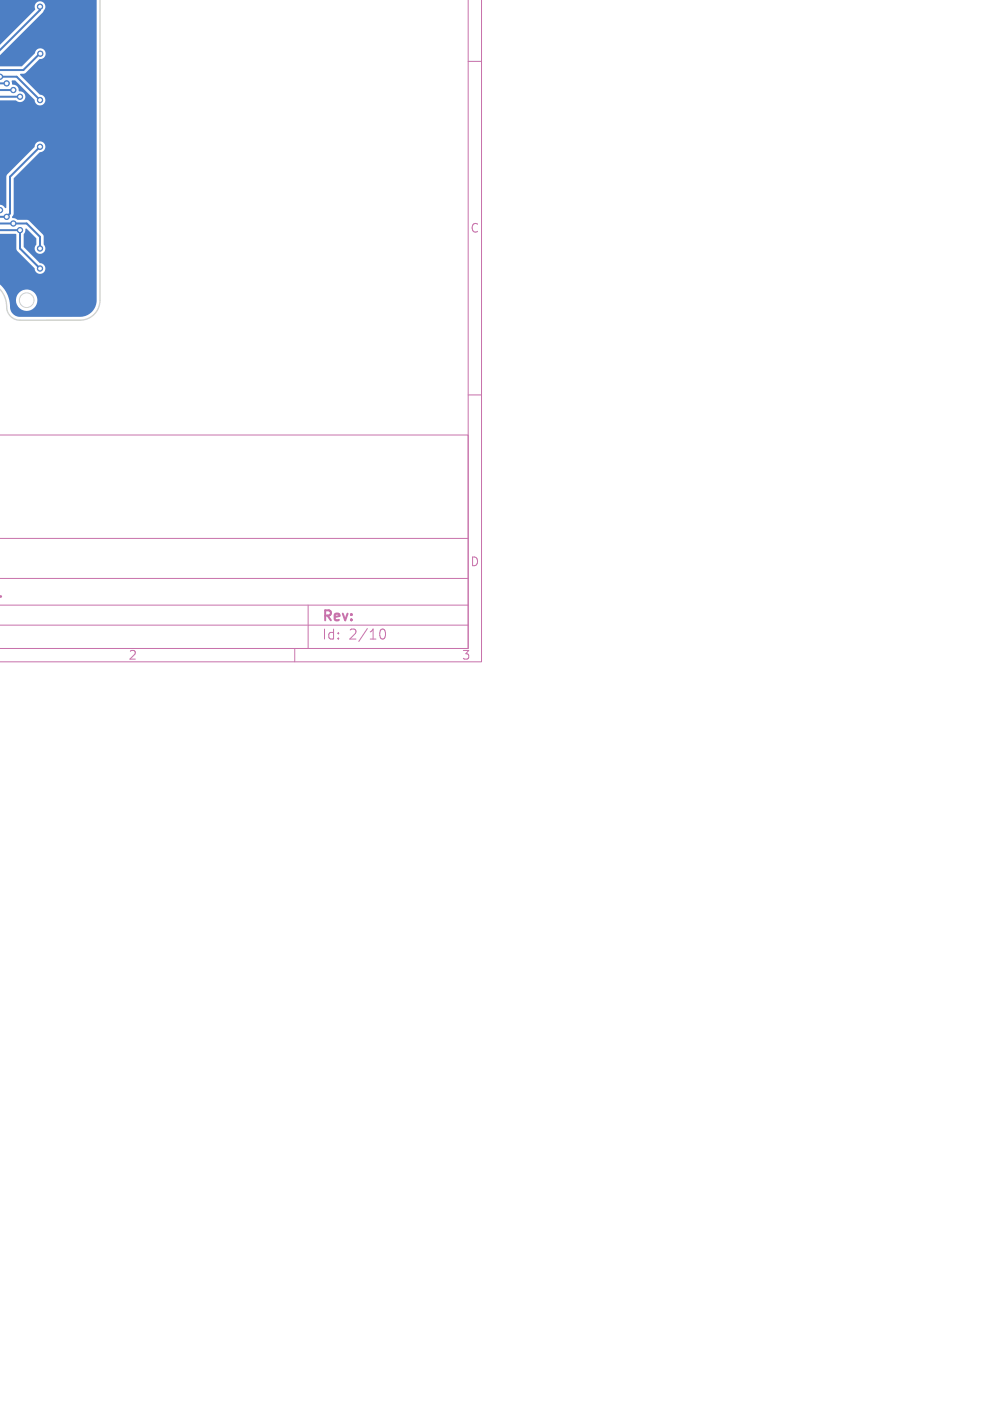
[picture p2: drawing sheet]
<svg xmlns="http://www.w3.org/2000/svg" width="148mm" height="210mm" viewBox="0 0 148 210" stroke-linecap="round" stroke-linejoin="round" font-family="sans-serif">
<defs><g id="words">
<g font-size="2.1" fill="#c872ab">
<text x="48.2" y="93.5">Rev:</text>
<text x="48.2" y="96.1">Id:</text>
<text x="52.3" y="96.1">2/10</text>
</g>
<g font-size="1.8" fill="#c872ab">
<text x="70.5" y="35.1">C</text>
<text x="70.5" y="85.1">D</text>
<text x="19.2" y="99.1">2</text>
<text x="69.2" y="99.1">3</text>
</g>
</g></defs>
<path d="M70.2 0v97.2h-70.2h70.2v-32h-70.2M72.2 0v99.2h-72.2M70.2 9.2h2M70.2 59.2h2M0 93.7h70.2M0 90.7h70.2M0 86.7h70.2M0 80.7h70.2M44.2 97.2v2M46.2 90.7v6.5M56.9 94.9a.55 .55 0 0 1 .4-.6h.1a.94 .94 0 0 1 0 1.5h-.1a.55 .55 0 0 1-.4-.6" fill="none" stroke="#c872ab" stroke-width=".15"/>
<path d="M-.1 89.4h.2" fill="none" stroke="#c872ab" stroke-width=".4"/>
<g fill="#4d7fc4" stroke="#4d7fc4" stroke-width=".15">
<path d="M0 31.1a.38 .38 0 0 1 .4 .4 .38 .38 0 0 1-.5 .3z"/>
<path d="M0 11.1a.38 .38 0 0 1 .4 .4 .38 .38 0 0 1-.5 .3z"/>
<circle cx="6" cy="1" r=".4"/>
<circle cx="1" cy="12.5" r=".4"/>
<circle cx="1" cy="32.5" r=".4"/>
<circle cx="6" cy="22" r=".4"/>
<circle cx="6" cy="8" r=".4"/>
<circle cx="6" cy="15" r=".4"/>
<circle cx="6" cy="40.3" r=".4"/>
<circle cx="3" cy="14.5" r=".4"/>
<circle cx="3" cy="34.5" r=".4"/>
<circle cx="6" cy="37.3" r=".4"/>
<circle cx="2" cy="33.5" r=".4"/>
<circle cx="2" cy="13.5" r=".4"/>
</g>
<path d="M-.1 12.5h1.1M0 11.5h2.5l3.5 3.5M0 14.5h3M0 13.5h2M6 1v.5l-6.1 6.1M6 8l-2.5 2.5h-3.6M0 31.5h.1M0 33.5h4l2 2v1.8M0 34.5h3v2.8l3 3M6 22l-4.5 4.5v5.5l-.5 .5h-1.1" fill="none" stroke="#4d7fc4" stroke-width=".3"/>
<path d="M-.1 -.1h14.6v45.1a2.5 2.5 0 0 1-2.6 2.5h-8.9a1.52 1.52 0 0 1-1.5-1.7l-.1-.9h1a1.61 1.61 0 0 0 2.2 1.6 1.61 1.61 0 0 0 .4-2.7 1.61 1.61 0 0 0-2.6 .8v.3h-1l-.3-.7-.6-1a1.61 1.61 0 0 1-.6-1.6v-.1v6v-22.1v9.9v-.2h2.5l.1 2.4 2.7 2.7a.82 .82 0 0 0 .8 .9 .82 .82 0 0 0 .8-.9 .82 .82 0 0 0-.9-.8l-2.3-2.4v-1.9l.2-.4v-.4h.2l1.4 1.4v1a.81 .81 0 0 0 .1 1.1 .81 .81 0 0 0 1.1 0 .81 .81 0 0 0 0-1.2v-1.2l-.2-.2-2.1-2.1-.2-.2h-1.5l-.8-.3 .3-.5v-5.4l3.8-3.9a.82 .82 0 0 0 .9-.8 .82 .82 0 0 0-.8-.8 .82 .82 0 0 0-.8 .9l-4.2 4.2-.1 4.8-.2 .1a.83 .83 0 0 0-.8-.5v-25.3v9.9v-.2h2.5a.83 .83 0 0 0 1.4-.3 .83 .83 0 0 0-.9-1.1 1.01 1.01 0 0 0-1.1-1.1v-.5h.5l2.9 2.8a.82 .82 0 0 0 .8 .9 .82 .82 0 0 0 .8-.8 .82 .82 0 0 0-.9-.8l-2.9-3 .1-.1 .7-.2 2.2-2.1a.81 .81 0 0 0 .8-.7 .81 .81 0 0 0-.7-.9 .81 .81 0 0 0-.9 .8l-2 1.9h-3.3v-.5l2.7-3.7 3.9-4a.83 .83 0 0 0-.1-1.4 .83 .83 0 0 0-1.2 .6l.1 .6-5.4 7.2v-8.8h6.9z" fill="#4d7fc4"/>
<g fill="#fff" stroke="#fff" stroke-width=".15">
<path d="M0 31.3l.2 .2-.2 .2z"/>
<path d="M0 11.3l.2 .2-.2 .2z"/>
<circle cx="6" cy="1" r=".2"/>
<circle cx="1" cy="12.5" r=".2"/>
<circle cx="1" cy="32.5" r=".2"/>
<circle cx="6" cy="22" r=".2"/>
<circle cx="6" cy="8" r=".2"/>
<circle cx="6" cy="15" r=".2"/>
<circle cx="6" cy="40.2" r=".2"/>
<circle cx="3" cy="14.5" r=".2"/>
<circle cx="3" cy="34.5" r=".2"/>
<circle cx="6" cy="37.2" r=".2"/>
<circle cx="2" cy="33.5" r=".2"/>
<circle cx="2" cy="13.5" r=".2"/>
</g>
<path d="M15 0v45a3 3 0 0 1-3 3h-9a2.06 2.06 0 0 1-2-2.3 4 4 0 0 0-1.1-2.4" fill="none" stroke="#d0d2cd" stroke-width=".2"/>
<circle cx="4" cy="45" r="1.1" fill="none" stroke="#d0d2cd" stroke-width=".15"/>
<use href="#words"/>
</svg>
